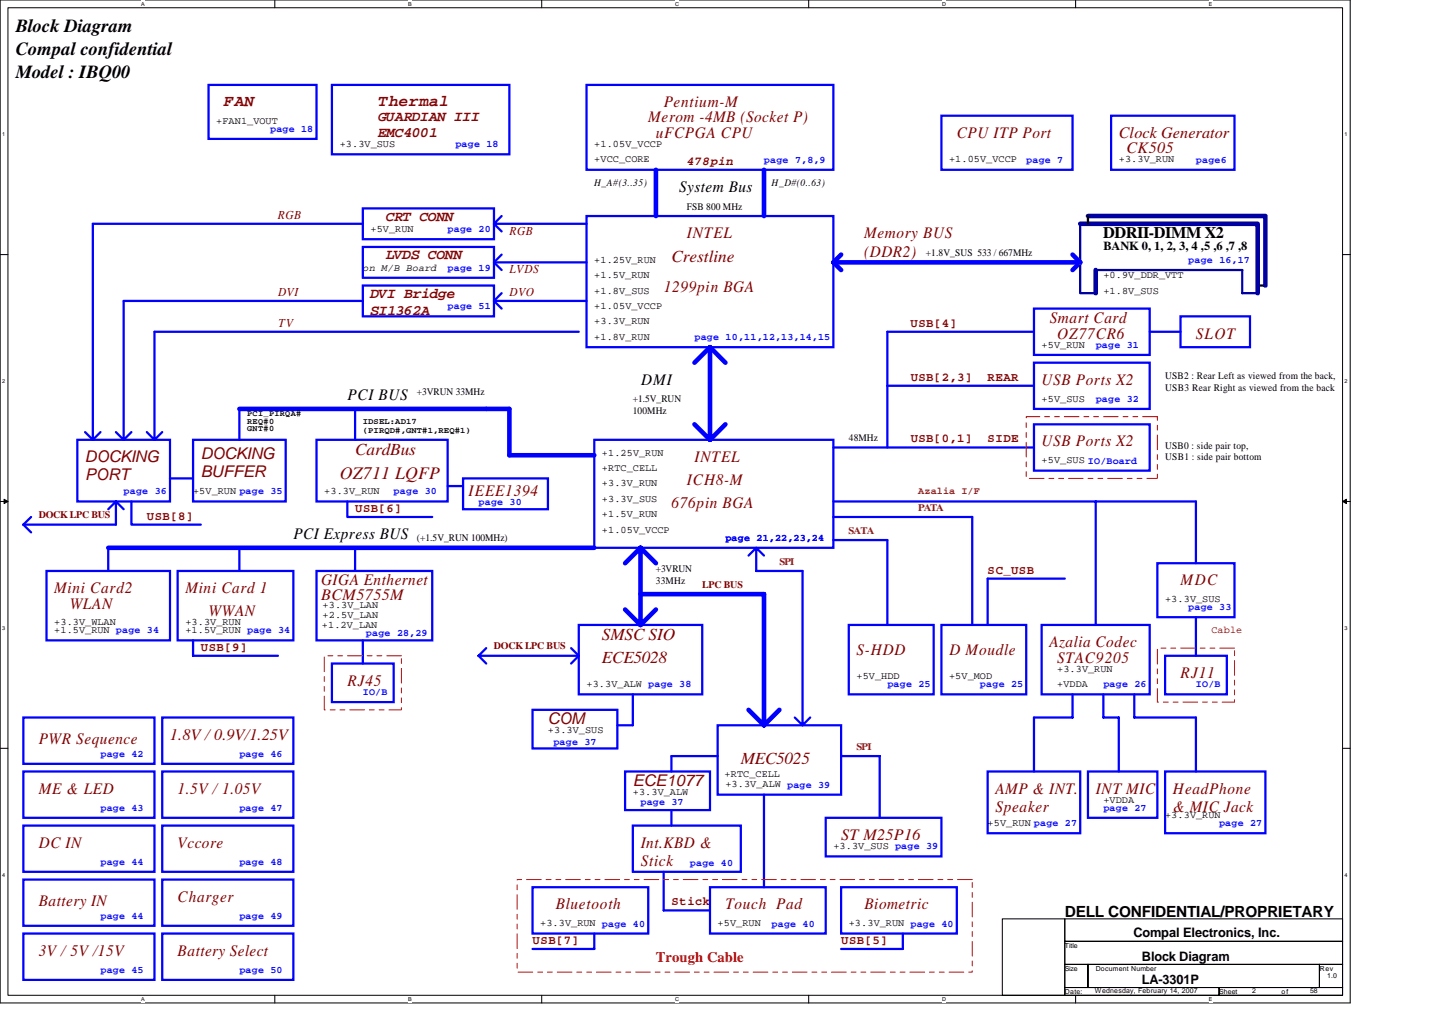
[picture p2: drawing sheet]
<svg xmlns="http://www.w3.org/2000/svg" width="297mm" height="210mm" viewBox="0 0 297 210" stroke-linecap="round" stroke-linejoin="round" font-family="sans-serif">
<defs><g id="words">
<g font-size="3.8">
<text x="3.3" y="11.5">Compal confidential</text>
<text x="3.3" y="6.7">Block Diagram</text>
<text x="3.3" y="16.3">Model : IBQ00</text>
</g>
<text font-size="3.7" fill="#800000" x="70.5" y="99.3">OZ711 LQFP</text>
<g font-size="3.5" fill="#800000">
<text x="139.3" y="54.4">Crestline</text>
<text x="73.7" y="94.4">CardBus</text>
<text x="124.9" y="132.8">SMSC SIO</text>
<text x="124.9" y="137.6">ECE5028</text>
<text x="153.7" y="158.4">MEC5025</text>
</g>
<g font-size="3.3" fill="#800000">
<text x="46.5" y="22">FAN</text>
<text x="78.5" y="22">Thermal</text>
<text x="137.7" y="22.2">Pentium-M</text>
<text x="134.5" y="25.4">Merom -4MB (Socket P)</text>
<text x="136.1" y="28.6">uFCPGA CPU</text>
<text x="198.5" y="28.6">CPU ITP Port</text>
<text x="232.1" y="28.6">Clock Generator</text>
<text x="233.7" y="31.8">CK505</text>
<text x="142.5" y="49.4">INTEL</text>
<text x="179.3" y="49.4">Memory BUS</text>
<text x="179.3" y="53.3">(DDR2)</text>
<text x="137.7" y="60.6">1299pin BGA</text>
<text x="217.7" y="67">Smart Card</text>
<text x="219.3" y="70.2">OZ77CR6</text>
<text x="248.1" y="70.2">SLOT</text>
<text x="216.1" y="79.8">USB Ports X2</text>
<text x="17.6" y="95.8">DOCKING</text>
<text x="41.6" y="95.2">DOCKING</text>
<text x="144.1" y="95.8">INTEL</text>
<text x="216.1" y="92.6">USB Ports X2</text>
<text x="17.6" y="99.6">PORT</text>
<text x="41.7" y="99">BUFFER</text>
<text x="142.5" y="100.6">ICH8-M</text>
<text x="97.2" y="102.8">IEEE1394</text>
<text x="139.3" y="105.4">676pin BGA</text>
<text x="11.3" y="123">Mini Card2</text>
<text x="38.5" y="123">Mini Card 1</text>
<text x="66.6" y="121.4">GIGA Enthernet</text>
<text x="66.6" y="124.4">BCM5755M</text>
<text x="244.9" y="121.4">MDC</text>
<text x="14.5" y="126.2">WLAN</text>
<text x="43.3" y="127.8">WWAN</text>
<text x="177.7" y="135.8">S-HDD</text>
<text x="196.9" y="135.8">D Moudle</text>
<text x="217.7" y="134.2">Azalia Codec</text>
<text x="219.3" y="137.4">STAC9205</text>
<text x="72" y="142.2">RJ45</text>
<text x="244.9" y="140.6">RJ11</text>
<text x="8" y="154.4">PWR Sequence</text>
<text x="35.3" y="153.4">1.8V / 0.9V/1.25V</text>
<text x="113.7" y="150.2">COM</text>
<text x="8" y="164.6">ME &amp; LED</text>
<text x="36.8" y="164.6">1.5V / 1.05V</text>
<text x="131.3" y="163">ECE1077</text>
<text x="206.5" y="164.6">AMP &amp; INT.</text>
<text x="227.3" y="164.6">INT MIC</text>
<text x="243.3" y="164.6">HeadPhone</text>
<text x="206.5" y="168.5">Speaker</text>
<text x="243.3" y="168.5">&amp; MIC Jack</text>
<text x="8.1" y="175.8">DC IN</text>
<text x="36.8" y="175.8">Vccore</text>
<text x="132.9" y="175.8">Int.KBD &amp;</text>
<text x="132.9" y="179.7">Stick</text>
<text x="174.5" y="174.2">ST M25P16</text>
<text x="8" y="188">Battery IN</text>
<text x="36.8" y="187">Charger</text>
<text x="115.3" y="188.6">Bluetooth</text>
<text x="150.5" y="188.6">Touch Pad</text>
<text x="179.3" y="188.6">Biometric</text>
<text x="8" y="198.2">3V / 5V /15V</text>
<text x="36.8" y="198.2">Battery Select</text>
</g>
<g font-size="3.3">
<text x="140.9" y="39.8">System Bus</text>
<text x="228.8" y="49.5">DDRII-DIMM X2</text>
<text x="72" y="83">PCI BUS</text>
<text x="133" y="79.8">DMI</text>
<text x="60.9" y="111.8">PCI Express BUS</text>
</g>
<text font-size="3.2" x="220.9" y="190.2">DELL CONFIDENTIAL/PROPRIETARY</text>
<g font-size="3" fill="#800000">
<text x="78.5" y="25">GUARDIAN III</text>
<text x="78.5" y="28.5">EMC4001</text>
<text x="80" y="45.8">CRT CONN</text>
<text x="80" y="53.8">LVDS CONN</text>
<text x="76.9" y="61.8">DVI Bridge</text>
<text x="76.9" y="65.3">SI1362A</text>
</g>
<text font-size="3" fill="#f00" x="136.1" y="199.6">Trough Cable</text>
<g font-size="2.7">
<text x="235.1" y="194.4">Compal Electronics, Inc.</text>
<text x="236.9" y="199.3">Block Diagram</text>
<text x="236.9" y="204.2">LA-3301P</text>
</g>
<g font-size="2.5" fill="#800000">
<text x="142.5" y="34.2">478pin</text>
<text x="57.7" y="45.5">RGB</text>
<text x="105.7" y="48.7">RGB</text>
<text x="105.7" y="56.7">LVDS</text>
<text x="57.7" y="61.5">DVI</text>
<text x="105.7" y="61.5">DVO</text>
<text x="57.8" y="67.9">TV</text>
<text x="188.9" y="67.8">USB[4]</text>
<text x="188.9" y="79">USB[2,3]</text>
<text x="204.9" y="79">REAR</text>
<text x="188.9" y="91.8">USB[0,1]</text>
<text x="204.9" y="91.8">SIDE</text>
<text x="30.5" y="107.8">USB[8]</text>
<text x="73.7" y="106.2">USB[6]</text>
<text x="204.9" y="119">SC_USB</text>
<text x="41.7" y="135">USB[9]</text>
<text x="139.3" y="187.8">Stick</text>
<text x="110.5" y="195.8">USB[7]</text>
<text x="174.5" y="195.8">USB[5]</text>
</g>
<text font-size="2.5" x="228.9" y="51.9">BANK 0, 1, 2, 3, 4 ,5 ,6 ,7 ,8</text>
<g font-size="2.1">
<text x="44.8" y="25.7">+FAN1_VOUT</text>
<text x="70.5" y="30.5">+3.3V_SUS</text>
<text x="123.3" y="33.7">+VCC_CORE</text>
<text x="123.3" y="30.5">+1.05V_VCCP</text>
<text x="196.9" y="33.7">+1.05V_VCCP</text>
<text x="232.1" y="33.7">+3.3V_RUN</text>
<text x="123.3" y="38.7">H_A#(3..35)</text>
<text x="160.1" y="38.7">H_D#(0..63)</text>
<text x="142.5" y="43.5">FSB 800 MHz</text>
<text x="76.9" y="48.1">+5V_RUN</text>
<text x="192.1" y="53.1">+1.8V_SUS 533 / 667MHz</text>
<text x="75.3" y="56.2">on M/B Board</text>
<text x="123.3" y="54.5">+1.25V_RUN</text>
<text x="123.3" y="57.7">+1.5V_RUN</text>
<text x="228.9" y="57.7">+0.9V_DDR_VTT</text>
<text x="123.3" y="60.9">+1.8V_SUS</text>
<text x="123.3" y="64.1">+1.05V_VCCP</text>
<text x="228.9" y="60.9">+1.8V_SUS</text>
<text x="123.3" y="67.3">+3.3V_RUN</text>
<text x="123.3" y="70.5">+1.8V_RUN</text>
<text x="216.1" y="72.1">+5V_RUN</text>
<text x="86.5" y="81.9">+3VRUN 33MHz</text>
<text x="131.3" y="83.5">+1.5V_RUN</text>
<text x="216.1" y="83.3">+5V_SUS</text>
<text x="241.7" y="78.7">USB2 : Rear Left as viewed from the back,</text>
<text x="241.7" y="81.1">USB3 Rear Right as viewed from the back</text>
<text x="131.3" y="85.9">100MHz</text>
<text x="124.9" y="94.5">+1.25V_RUN</text>
<text x="176.1" y="91.5">48MHz</text>
<text x="241.7" y="93.1">USB0 : side pair top,</text>
<text x="241.7" y="95.5">USB1 : side pair bottom</text>
<text x="124.9" y="100.9">+3.3V_RUN</text>
<text x="124.9" y="97.7">+RTC_CELL</text>
<text x="216.1" y="96.1">+5V_SUS IO/Board</text>
<text x="40" y="102.5">+5V_RUN page 35</text>
<text x="67.3" y="102.5">+3.3V_RUN</text>
<text x="124.9" y="104.1">+3.3V_SUS</text>
<text x="124.9" y="107.3">+1.5V_RUN</text>
<text x="86.5" y="112.3">(+1.5V_RUN 100MHz)</text>
<text x="124.9" y="110.5">+1.05V_VCCP</text>
<text x="136.1" y="118.7">+3VRUN</text>
<text x="136.1" y="121.1">33MHz</text>
<text x="241.7" y="124.9">+3.3V_SUS</text>
<text x="11.3" y="131.3">+1.5V_RUN page 34</text>
<text x="11.3" y="129.7">+3.3V_WLAN</text>
<text x="38.5" y="129.7">+3.3V_RUN</text>
<text x="38.5" y="131.3">+1.5V_RUN page 34</text>
<text x="66.8" y="130.3">+1.2V_LAN</text>
<text x="66.9" y="126.2">+3.3V_LAN</text>
<text x="66.9" y="128.1">+2.5V_LAN</text>
<text x="121.7" y="142.5">+3.3V_ALW page 38</text>
<text x="177.7" y="140.9">+5V_HDD</text>
<text x="196.9" y="140.9">+5V_MOD</text>
<text x="219.3" y="142.5">+VDDA</text>
<text x="219.3" y="139.3">+3.3V_RUN</text>
<text x="113.7" y="152.1">+3.3V_SUS</text>
<text x="150.3" y="161.1">+RTC_CELL</text>
<text x="131.3" y="164.9">+3.3V_ALW</text>
<text x="150.5" y="163.3">+3.3V_ALW page 39</text>
<text x="228.9" y="166.5">+VDDA</text>
<text x="204.9" y="171.3">+5V_RUN page 27</text>
<text x="241.7" y="169.7">+3.3V_RUN</text>
<text x="172.9" y="176.1">+3.3V_SUS page 39</text>
<text x="112.1" y="192.1">+3.3V_RUN page 40</text>
<text x="148.9" y="192.1">+5V_RUN</text>
<text x="176.1" y="192.1">+3.3V_RUN page 40</text>
</g>
<g font-size="2.1" fill="#00f">
<text x="56" y="27.3">page 18</text>
<text x="94.5" y="30.5">page 18</text>
<text x="158.5" y="33.7">page 7,8,9</text>
<text x="212.9" y="33.7">page 7</text>
<text x="248.1" y="33.7">page6</text>
<text x="92.9" y="48.2">page 20</text>
<text x="92.9" y="56.2">page 19</text>
<text x="246.5" y="54.5">page 16,17</text>
<text x="92.9" y="64.2">page 51</text>
<text x="144.1" y="70.5">page 10,11,12,13,14,15</text>
<text x="227.3" y="72.2">page 31</text>
<text x="227.3" y="83.4">page 32</text>
<text x="25.7" y="102.6">page 36</text>
<text x="81.7" y="102.6">page 30</text>
<text x="99.3" y="104.8">page 30</text>
<text x="150.5" y="112.2">page 21,22,23,24</text>
<text x="75.9" y="132">page 28,29</text>
<text x="246.5" y="126.6">page 33</text>
<text x="184.1" y="142.6">page 25</text>
<text x="203.3" y="142.6">page 25</text>
<text x="228.9" y="142.6">page 26</text>
<text x="248.1" y="142.6">IO/B</text>
<text x="75.3" y="144.2">IO/B</text>
<text x="114.8" y="154.6">page 37</text>
<text x="20.8" y="157">page 42</text>
<text x="49.7" y="157">page 46</text>
<text x="132.9" y="166.9">page 37</text>
<text x="20.8" y="168.2">page 43</text>
<text x="49.7" y="168.2">page 47</text>
<text x="228.9" y="168.2">page 27</text>
<text x="252.9" y="171.4">page 27</text>
<text x="20.8" y="179.4">page 44</text>
<text x="49.7" y="179.4">page 48</text>
<text x="143.1" y="179.7">page 40</text>
<text x="20.8" y="190.6">page 44</text>
<text x="49.7" y="190.6">page 49</text>
<text x="160.1" y="192.2">page 40</text>
<text x="20.8" y="201.8">page 45</text>
<text x="49.7" y="201.8">page 50</text>
</g>
<g font-size="2.1" fill="#800000">
<text x="8" y="107.5">DOCK LPC BUS</text>
<text x="145.6" y="121.9">LPC BUS</text>
<text x="251.3" y="131.3">Cable</text>
<text x="102.5" y="134.7">DOCK LPC BUS</text>
</g>
<g font-size="2.1" fill="#800040">
<text x="190.5" y="105.9">PATA</text>
<text x="190.5" y="102.6">Azalia I/F</text>
<text x="176" y="110.7">SATA</text>
<text x="161.7" y="117.1">SPI</text>
<text x="177.7" y="155.5">SPI</text>
</g>
<g font-size="1.8">
<text x="51.3" y="86.2">PCI_PIRQA#</text>
<text x="51.3" y="87.8">REQ#0</text>
<text x="51.3" y="89.4">GNT#0</text>
<text x="75.3" y="87.8">IDSEL:AD17</text>
<text x="75.3" y="89.8">(PIRQD#,GNT#1,REQ#1)</text>
</g>
<g font-size="1.4">
<text x="220.9" y="196.5">Title</text>
<text x="220.9" y="201.3">Size</text>
<text x="227.3" y="201.3">Document Number</text>
<text x="273.7" y="201.3">Rev</text>
<text x="275.3" y="202.9">1.0</text>
<text x="220.9" y="206.1">Date:</text>
<text x="227.1" y="206">Wednesday, February 14, 2007</text>
<text x="252.9" y="206.1">Sheet</text>
<text x="259.8" y="206">2</text>
<text x="265.8" y="206.1">of</text>
<text x="271.8" y="206">58</text>
</g>
<g font-size="1.1">
<text x="29.3" y="1.2">A</text>
<text x="84.7" y="1.2">B</text>
<text x="140" y="1.2">C</text>
<text x="195.4" y="1.2">D</text>
<text x="250.8" y="1.2">E</text>
<text x=".4" y="28.2">1</text>
<text x="278.9" y="28.2">1</text>
<text x=".4" y="79.4">2</text>
<text x="278.9" y="79.4">2</text>
<text x=".4" y="130.6">3</text>
<text x="278.9" y="130.6">3</text>
<text x=".4" y="181.8">4</text>
<text x="278.9" y="181.8">4</text>
<text x="29.3" y="207.6">A</text>
<text x="84.7" y="207.6">B</text>
<text x="140" y="207.6">C</text>
<text x="195.4" y="207.6">D</text>
<text x="250.8" y="207.6">E</text>
</g>
</g></defs>
<path d="M0 0h280.1v208h-280.1zM1.6 1.6h276.9v204.8h-276.9z" fill="none" stroke="#000" stroke-width=".21"/>
<g fill="#fff">
<path d="M29.3 .2h.8v1.2h-.8z"/>
<path d="M29.3 206.6h.8v1.3h-.8z"/>
</g>
<path d="M57 0v1.6M57 206.4v1.6" fill="none" stroke="#000" stroke-width=".21"/>
<g fill="#fff">
<path d="M84.7 .2h.7v1.2h-.7z"/>
<path d="M84.7 206.6h.7v1.3h-.7z"/>
</g>
<path d="M112.4 0v1.6M112.4 206.4v1.6" fill="none" stroke="#000" stroke-width=".21"/>
<g fill="#fff">
<path d="M140 .2h.8v1.2h-.8z"/>
<path d="M140 206.6h.8v1.3h-.8z"/>
</g>
<path d="M167.7 0v1.6M167.7 206.4v1.6" fill="none" stroke="#000" stroke-width=".21"/>
<g fill="#fff">
<path d="M195.4 .2h.8v1.2h-.8z"/>
<path d="M195.4 206.6h.8v1.3h-.8z"/>
</g>
<path d="M223.1 0v1.6M223.1 206.4v1.6" fill="none" stroke="#000" stroke-width=".21"/>
<g fill="#fff">
<path d="M250.8 .2h.7v1.2h-.7z"/>
<path d="M250.8 206.6h.7v1.3h-.7z"/>
<path d="M.4 27.2h.7v1.3h-.7z"/>
<path d="M278.9 27.2h.6v1.3h-.6z"/>
<path d="M.4 78.4h.7v1.3h-.7z"/>
<path d="M278.9 78.4h.6v1.3h-.6z"/>
</g>
<path d="M0 52.8h1.6M278.5 52.8h1.6" fill="none" stroke="#000" stroke-width=".21"/>
<g fill="#fff">
<path d="M.4 129.6h.7v1.3h-.7z"/>
<path d="M278.9 129.6h.6v1.3h-.6z"/>
</g>
<path d="M0 104h1.6M278.5 104h1.6" fill="none" stroke="#000" stroke-width=".21"/>
<path d="M.8 103.5l.8 .5-.8 .5zM278.5 104l.8-.5v1z" fill="#000" stroke="#000" stroke-width=".21"/>
<g fill="#fff">
<path d="M.4 180.8h.7v1.3h-.7z"/>
<path d="M278.9 180.8h.6v1.3h-.6z"/>
</g>
<path d="M0 155.2h1.6M278.5 155.2h1.6M207.9 190.6h13v15.8h-13zM220.9 190.6h57.6v4.6h-57.6zM220.9 195.2h57.6v4.8h-57.6zM220.9 200h4.8v4.8h-4.8zM220.9 204.8h32v1.6h-32zM225.7 200h48v4.8h-48zM252.9 204.8h25.6v1.6h-25.6zM273.7 200h4.8v4.8h-4.8z" fill="none" stroke="#000" stroke-width=".21"/>
<g fill="none" stroke="#00f" stroke-width=".47">
<path d="M43.3 17.6h22.4v11.2h-22.4zM68.9 17.6h36.8v14.4h-36.8zM121.7 17.6h51.2v17.6h-51.2zM195.3 24h27.2v11.2h-27.2zM230.5 24h25.6v11.2h-25.6zM75.3 51.2h27.2v6.4h-27.2zM75.3 43.2h27.2v6.4h-27.2zM75.3 59.2h27.2v6.4h-27.2zM75.3 46.4h-56v44.8M102.5 54.4h19.2M102.5 46.4h19.2M104.1 52.8l-1.6 1.6 1.6 1.6"/>
<path d="M104.1 44.8l-1.6 1.6 1.6 1.6M121.7 44.8h51.2v27.2h-51.2zM75.3 62.4h-49.6v28.8M102.5 62.4h19.2M104.1 60.8l-1.6 1.6 1.6 1.6M120.1 68.8h-88.1v22.4M214.5 64h24v9.6h-24zM214.5 75.2h24v9.6h-24zM214.5 68.8h-30.4v24M238.5 68.8h6.4M244.9 65.6h14.4v6.4h-14.4zM16 91.2h19.3v12.8h-19.3z"/>
<path d="M17.6 89.6l1.7 1.6M20.8 89.6l-1.5 1.6M24 89.6l1.7 1.6M27.3 89.6l-1.6 1.6M30.5 89.6l1.5 1.6M33.7 89.6l-1.7 1.6M35.3 99.2h4.7M40 91.2h19.3v12.8h-19.3zM49.7 84.8v6.4M65.7 91.2h27.2v12.8h-27.2zM73.7 84.8v6.4M96.1 99.2h17.6v6.4h-17.6z"/>
<path d="M123.3 91.2h49.6v22.4h-49.6zM172.9 92.8h41.6M184.1 80h30.4M214.5 88h24v9.6h-24zM4.8 108.8l1.7 1.6M6.5 107.2l-1.7 1.6M9.6 118.4h25.7v14.4h-25.7zM22.5 113.6v4.8M24 104l-1.5 1.6M24 104l1.7 1.6M24 104v4.8h-19.2M27.3 104v4.8h14.4"/>
<path d="M36.8 118.4h24.1v14.4h-24.1zM49.7 113.6v4.8M65.7 118.4h24v14.4h-24zM72 104v3.2h17.7M73.7 113.6v4.8M92.9 100.8h3.2M155.3 115.2l1.6-1.6 1.6 1.6M156.9 113.6v4.8h9.6v32l-1.6-1.6M172.9 104h75.2v12.8M172.9 107.2h28.8v22.4M172.9 112h11.2v17.6M227.3 104v25.6"/>
<path d="M240.1 116.8h16v11.2h-16zM40 132.8v3.2h17.7M68.9 137.6h12.8v8h-12.8zM75.3 132.8v4.8M99.3 136l1.6 1.6M99.3 136h20.8M100.9 134.4l-1.6 1.6M118.5 134.4l1.6 1.6-1.6 1.6M120.1 129.6h25.6v14.4h-25.6zM176.1 129.6h17.6v14.4h-17.6zM195.3 129.6h17.6v14.4h-17.6zM216.1 129.6h22.4v14.4h-22.4z"/>
<path d="M220.9 120h-16v9.6M241.7 136h12.8v8h-12.8zM248.1 128v8M4.8 148.8h27.2v9.6h-27.2zM33.7 148.8h27.2v9.6h-27.2zM110.5 147.2h17.6v8h-17.6zM131.3 144v6.4h-3.2M148.9 150.4h25.6v14.4h-25.6zM148.9 156.8h-9.6v3.2M168.1 148.8l-1.6 1.6M174.5 156.8h8v12.8M222.5 144v4.8h-8v11.2"/>
<path d="M228.9 144v4.8h3.2v11.2M235.3 144v4.8h12.8v11.2M4.8 160h27.2v9.6h-27.2zM4.8 171.2h27.2v9.6h-27.2zM33.7 160h27.2v9.6h-27.2zM33.7 171.2h27.2v9.6h-27.2zM129.7 160h17.6v8h-17.6zM131.3 171.2h22.4v9.6h-22.4zM139.3 168v3.2M158.5 164.8v19.2M171.3 169.6h24v8h-24zM204.9 160h19.2v12.8h-19.2z"/>
<path d="M225.7 160h14.4v9.6h-14.4zM241.7 160h20.8v12.8h-20.8zM4.8 182.4h27.2v9.6h-27.2zM4.8 193.6h27.2v9.6h-27.2zM33.7 182.4h27.2v9.6h-27.2zM33.7 193.6h27.2v9.6h-27.2zM110.5 184h24v9.6h-24zM123.3 193.6v3.2h-12.8M137.7 180.8v8h9.6M147.3 184h24v9.6h-24zM174.5 184h24v9.6h-24zM187.3 193.6v3.2h-12.8"/>
</g>
<g fill="none" stroke="#00f" stroke-width=".95">
<path d="M136.1 35.2v9.6M158.5 35.2v9.6M172.9 54.4l1.6 1.6M172.9 54.4h51.2M174.5 52.8l-1.6 1.6M222.5 52.8l1.6 1.6M224.1 54.4l-1.6 1.6M147.3 72l3.2 3.2M147.3 72l-3.2 3.2M147.3 72v19.2l3.2-3.2M49.7 84.8h56v9.6h17.6M144.1 88l3.2 3.2"/>
<path d="M22.5 113.6h100.8M132.9 113.6l-3.2 3.2M132.9 113.6l3.2 3.2M132.9 113.6v16M129.7 126.4l3.2 3.2M132.9 123.2h25.6v27.2M136.1 126.4l-3.2 3.2M155.3 147.2l3.2 3.2M161.7 147.2l-3.2 3.2"/>
</g>
<path d="M224.1 46.4v14.4h3.2M227.3 56h30.4v4.8h3.2" fill="none" stroke="#0000a0" stroke-width=".47"/>
<path d="M225.7 44.8v1.6M260.9 59.2h1.6" fill="none" stroke="#000" stroke-width=".47"/>
<path d="M224.1 46.4h36.8v14.4M225.7 44.8h36.8v14.4M227.3 56v4.8" fill="none" stroke="#0000a0" stroke-width=".95"/>
<path d="M212.9 86.4h27.2v12.8h-27.2zM67.3 136h16v11.2h-16zM240.1 134.4h16v11.2h-16zM107.3 182.4h94.4v19.2h-94.4z" fill="none" stroke="#f00" stroke-width=".21" stroke-dasharray="3 1 1 1 1 1"/>
<use href="#words"/>
</svg>
